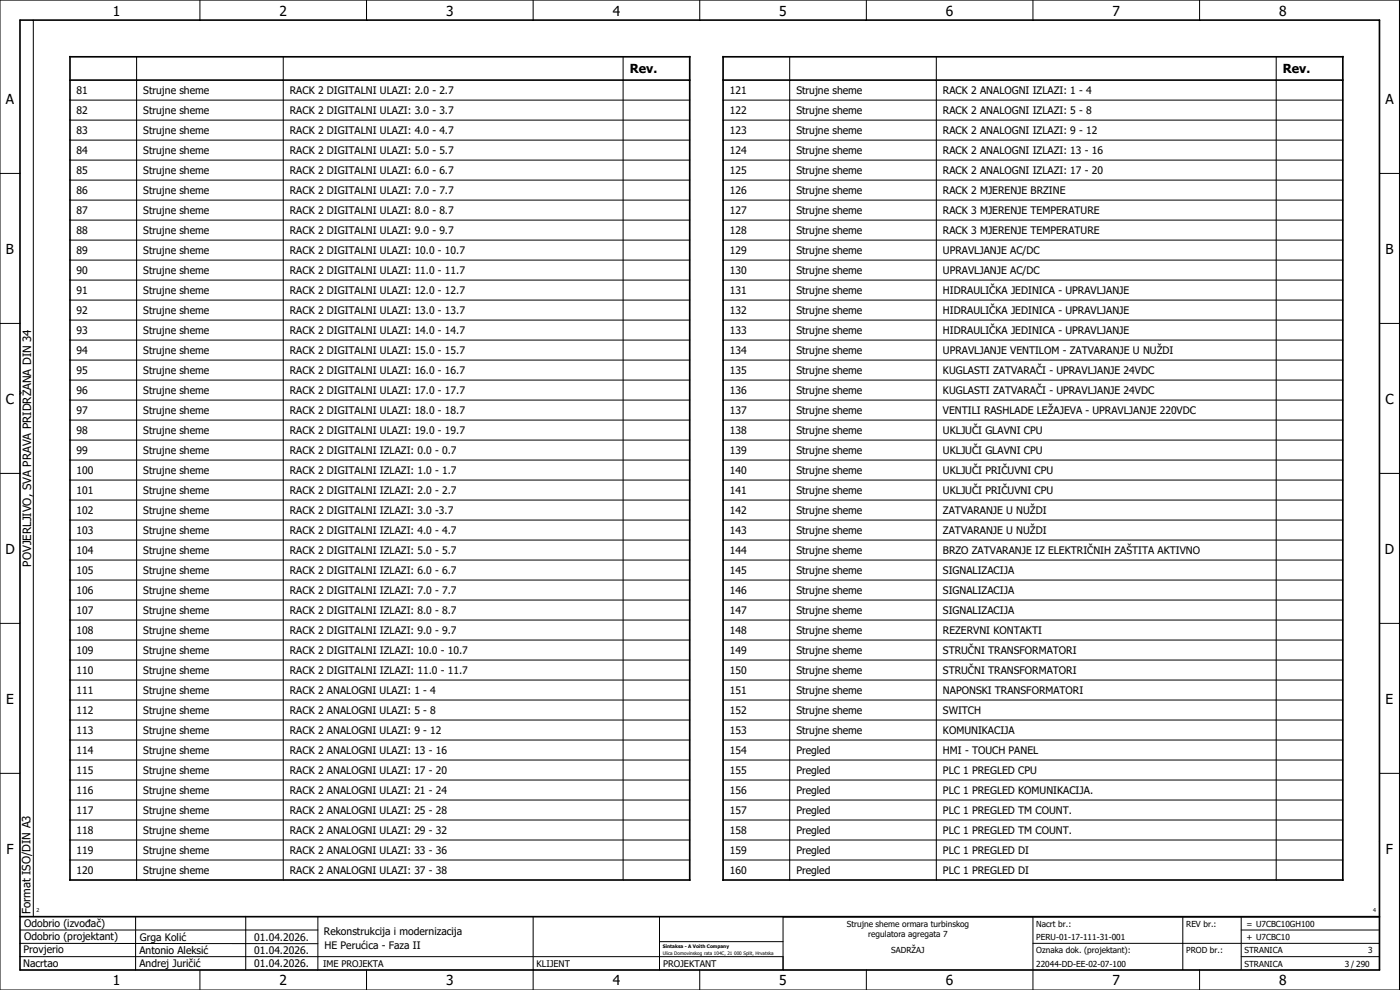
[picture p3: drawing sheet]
<svg xmlns="http://www.w3.org/2000/svg" width="420mm" height="297mm" viewBox="0 0 420 297" stroke-linecap="round" stroke-linejoin="round" font-family="sans-serif">
<defs><g id="words">
<g font-size="4.1">
<text x="33.9" y="4.7">1</text>
<text x="83.9" y="4.7">2</text>
<text x="133.9" y="4.7">3</text>
<text x="183.9" y="4.7">4</text>
<text x="233.9" y="4.7">5</text>
<text x="283.9" y="4.7">6</text>
<text x="333.9" y="4.7">7</text>
<text x="383.9" y="4.7">8</text>
<text x="1.8" y="31.2">A</text>
<text x="415.8" y="31.2">A</text>
<text x="1.8" y="76.2">B</text>
<text x="415.8" y="76.2">B</text>
<text x="1.8" y="121.2">C</text>
<text x="415.8" y="121.2">C</text>
<text x="1.6" y="166.2">D</text>
<text x="415.6" y="166.2">D</text>
<text x="1.8" y="211.2">E</text>
<text x="415.8" y="211.2">E</text>
<text x="1.9" y="256.2">F</text>
<text x="415.9" y="256.2">F</text>
<text x="33.9" y="295.7">1</text>
<text x="83.9" y="295.7">2</text>
<text x="133.9" y="295.7">3</text>
<text x="183.9" y="295.7">4</text>
<text x="233.9" y="295.7">5</text>
<text x="283.9" y="295.7">6</text>
<text x="333.9" y="295.7">7</text>
<text x="383.9" y="295.7">8</text>
</g>
<g font-size="3.7">
<text x="189" y="22">Rev.</text>
<text x="385" y="22">Rev.</text>
</g>
<g font-size="3.4">
<text x="9.4" y="170" transform="rotate(-90 9.4 170)">POVJERLJIVO, SVA PRAVA PRIDRŽANA DIN 34</text>
<text x="9.2" y="274.3" transform="rotate(-90 9.2 274.3)">Format ISO/DIN A3</text>
</g>
<g font-size="3.1">
<text x="23" y="28.3">81</text>
<text x="43" y="28.3">Strujne sheme</text>
<text x="87" y="28.3">RACK 2 DIGITALNI ULAZI: 2.0 - 2.7</text>
<text x="219" y="28.3">121</text>
<text x="239" y="28.3">Strujne sheme</text>
<text x="283" y="28.3">RACK 2 ANALOGNI IZLAZI: 1 - 4</text>
<text x="23" y="34.3">82</text>
<text x="43" y="34.3">Strujne sheme</text>
<text x="87" y="34.3">RACK 2 DIGITALNI ULAZI: 3.0 - 3.7</text>
<text x="219" y="34.3">122</text>
<text x="239" y="34.3">Strujne sheme</text>
<text x="283" y="34.3">RACK 2 ANALOGNI IZLAZI: 5 - 8</text>
<text x="23" y="40.3">83</text>
<text x="43" y="40.3">Strujne sheme</text>
<text x="87" y="40.3">RACK 2 DIGITALNI ULAZI: 4.0 - 4.7</text>
<text x="219" y="40.3">123</text>
<text x="239" y="40.3">Strujne sheme</text>
<text x="283" y="40.3">RACK 2 ANALOGNI IZLAZI: 9 - 12</text>
<text x="23" y="46.3">84</text>
<text x="43" y="46.3">Strujne sheme</text>
<text x="87" y="46.3">RACK 2 DIGITALNI ULAZI: 5.0 - 5.7</text>
<text x="219" y="46.3">124</text>
<text x="239" y="46.3">Strujne sheme</text>
<text x="283" y="46.3">RACK 2 ANALOGNI IZLAZI: 13 - 16</text>
<text x="23" y="52.3">85</text>
<text x="43" y="52.3">Strujne sheme</text>
<text x="87" y="52.3">RACK 2 DIGITALNI ULAZI: 6.0 - 6.7</text>
<text x="219" y="52.3">125</text>
<text x="239" y="52.3">Strujne sheme</text>
<text x="283" y="52.3">RACK 2 ANALOGNI IZLAZI: 17 - 20</text>
<text x="23" y="58.3">86</text>
<text x="43" y="58.3">Strujne sheme</text>
<text x="87" y="58.3">RACK 2 DIGITALNI ULAZI: 7.0 - 7.7</text>
<text x="219" y="58.3">126</text>
<text x="239" y="58.3">Strujne sheme</text>
<text x="283" y="58.3">RACK 2 MJERENJE BRZINE</text>
<text x="23" y="64.3">87</text>
<text x="43" y="64.3">Strujne sheme</text>
<text x="87" y="64.3">RACK 2 DIGITALNI ULAZI: 8.0 - 8.7</text>
<text x="219" y="64.3">127</text>
<text x="239" y="64.3">Strujne sheme</text>
<text x="283" y="64.3">RACK 3 MJERENJE TEMPERATURE</text>
<text x="23" y="70.3">88</text>
<text x="43" y="70.3">Strujne sheme</text>
<text x="87" y="70.3">RACK 2 DIGITALNI ULAZI: 9.0 - 9.7</text>
<text x="219" y="70.3">128</text>
<text x="239" y="70.3">Strujne sheme</text>
<text x="283" y="70.3">RACK 3 MJERENJE TEMPERATURE</text>
<text x="23" y="76.3">89</text>
<text x="43" y="76.3">Strujne sheme</text>
<text x="87" y="76.3">RACK 2 DIGITALNI ULAZI: 10.0 - 10.7</text>
<text x="219" y="76.3">129</text>
<text x="239" y="76.3">Strujne sheme</text>
<text x="283" y="76.3">UPRAVLJANJE AC/DC</text>
<text x="23" y="82.3">90</text>
<text x="43" y="82.3">Strujne sheme</text>
<text x="87" y="82.3">RACK 2 DIGITALNI ULAZI: 11.0 - 11.7</text>
<text x="219" y="82.3">130</text>
<text x="239" y="82.3">Strujne sheme</text>
<text x="283" y="82.3">UPRAVLJANJE AC/DC</text>
<text x="23" y="88.3">91</text>
<text x="43" y="88.3">Strujne sheme</text>
<text x="87" y="88.3">RACK 2 DIGITALNI ULAZI: 12.0 - 12.7</text>
<text x="219" y="88.3">131</text>
<text x="239" y="88.3">Strujne sheme</text>
<text x="283" y="88.3">HIDRAULIČKA JEDINICA - UPRAVLJANJE</text>
<text x="23" y="94.3">92</text>
<text x="43" y="94.3">Strujne sheme</text>
<text x="87" y="94.3">RACK 2 DIGITALNI ULAZI: 13.0 - 13.7</text>
<text x="219" y="94.3">132</text>
<text x="239" y="94.3">Strujne sheme</text>
<text x="283" y="94.3">HIDRAULIČKA JEDINICA - UPRAVLJANJE</text>
<text x="23" y="100.3">93</text>
<text x="43" y="100.3">Strujne sheme</text>
<text x="87" y="100.3">RACK 2 DIGITALNI ULAZI: 14.0 - 14.7</text>
<text x="219" y="100.3">133</text>
<text x="239" y="100.3">Strujne sheme</text>
<text x="283" y="100.3">HIDRAULIČKA JEDINICA - UPRAVLJANJE</text>
<text x="23" y="106.3">94</text>
<text x="43" y="106.3">Strujne sheme</text>
<text x="87" y="106.3">RACK 2 DIGITALNI ULAZI: 15.0 - 15.7</text>
<text x="219" y="106.3">134</text>
<text x="239" y="106.3">Strujne sheme</text>
<text x="283" y="106.3">UPRAVLJANJE VENTILOM - ZATVARANJE U NUŽDI</text>
<text x="23" y="112.3">95</text>
<text x="43" y="112.3">Strujne sheme</text>
<text x="87" y="112.3">RACK 2 DIGITALNI ULAZI: 16.0 - 16.7</text>
<text x="219" y="112.3">135</text>
<text x="239" y="112.3">Strujne sheme</text>
<text x="283" y="112.3">KUGLASTI ZATVARAČI - UPRAVLJANJE 24VDC</text>
<text x="23" y="118.3">96</text>
<text x="43" y="118.3">Strujne sheme</text>
<text x="87" y="118.3">RACK 2 DIGITALNI ULAZI: 17.0 - 17.7</text>
<text x="219" y="118.3">136</text>
<text x="239" y="118.3">Strujne sheme</text>
<text x="283" y="118.3">KUGLASTI ZATVARAČI - UPRAVLJANJE 24VDC</text>
<text x="23" y="124.3">97</text>
<text x="43" y="124.3">Strujne sheme</text>
<text x="87" y="124.3">RACK 2 DIGITALNI ULAZI: 18.0 - 18.7</text>
<text x="219" y="124.3">137</text>
<text x="239" y="124.3">Strujne sheme</text>
<text x="283" y="124.3">VENTILI RASHLADE LEŽAJEVA - UPRAVLJANJE 220VDC</text>
<text x="23" y="130.3">98</text>
<text x="43" y="130.3">Strujne sheme</text>
<text x="87" y="130.3">RACK 2 DIGITALNI ULAZI: 19.0 - 19.7</text>
<text x="219" y="130.3">138</text>
<text x="239" y="130.3">Strujne sheme</text>
<text x="283" y="130.3">UKLJUČI GLAVNI CPU</text>
<text x="23" y="136.3">99</text>
<text x="43" y="136.3">Strujne sheme</text>
<text x="87" y="136.3">RACK 2 DIGITALNI IZLAZI: 0.0 - 0.7</text>
<text x="219" y="136.3">139</text>
<text x="239" y="136.3">Strujne sheme</text>
<text x="283" y="136.3">UKLJUČI GLAVNI CPU</text>
<text x="23" y="142.3">100</text>
<text x="43" y="142.3">Strujne sheme</text>
<text x="87" y="142.3">RACK 2 DIGITALNI IZLAZI: 1.0 - 1.7</text>
<text x="219" y="142.3">140</text>
<text x="239" y="142.3">Strujne sheme</text>
<text x="283" y="142.3">UKLJUČI PRIČUVNI CPU</text>
<text x="23" y="148.3">101</text>
<text x="43" y="148.3">Strujne sheme</text>
<text x="87" y="148.3">RACK 2 DIGITALNI IZLAZI: 2.0 - 2.7</text>
<text x="219" y="148.3">141</text>
<text x="239" y="148.3">Strujne sheme</text>
<text x="283" y="148.3">UKLJUČI PRIČUVNI CPU</text>
<text x="23" y="154.3">102</text>
<text x="43" y="154.3">Strujne sheme</text>
<text x="87" y="154.3">RACK 2 DIGITALNI IZLAZI: 3.0 -3.7</text>
<text x="219" y="154.3">142</text>
<text x="239" y="154.3">Strujne sheme</text>
<text x="283" y="154.3">ZATVARANJE U NUŽDI</text>
<text x="23" y="160.3">103</text>
<text x="43" y="160.3">Strujne sheme</text>
<text x="87" y="160.3">RACK 2 DIGITALNI IZLAZI: 4.0 - 4.7</text>
<text x="219" y="160.3">143</text>
<text x="239" y="160.3">Strujne sheme</text>
<text x="283" y="160.3">ZATVARANJE U NUŽDI</text>
<text x="23" y="166.3">104</text>
<text x="43" y="166.3">Strujne sheme</text>
<text x="87" y="166.3">RACK 2 DIGITALNI IZLAZI: 5.0 - 5.7</text>
<text x="219" y="166.3">144</text>
<text x="239" y="166.3">Strujne sheme</text>
<text x="283" y="166.3">BRZO ZATVARANJE IZ ELEKTRIČNIH ZAŠTITA AKTIVNO</text>
<text x="23" y="172.3">105</text>
<text x="43" y="172.3">Strujne sheme</text>
<text x="87" y="172.3">RACK 2 DIGITALNI IZLAZI: 6.0 - 6.7</text>
<text x="219" y="172.3">145</text>
<text x="239" y="172.3">Strujne sheme</text>
<text x="283" y="172.3">SIGNALIZACIJA</text>
<text x="23" y="178.3">106</text>
<text x="43" y="178.3">Strujne sheme</text>
<text x="87" y="178.3">RACK 2 DIGITALNI IZLAZI: 7.0 - 7.7</text>
<text x="219" y="178.3">146</text>
<text x="239" y="178.3">Strujne sheme</text>
<text x="283" y="178.3">SIGNALIZACIJA</text>
<text x="23" y="184.3">107</text>
<text x="43" y="184.3">Strujne sheme</text>
<text x="87" y="184.3">RACK 2 DIGITALNI IZLAZI: 8.0 - 8.7</text>
<text x="219" y="184.3">147</text>
<text x="239" y="184.3">Strujne sheme</text>
<text x="283" y="184.3">SIGNALIZACIJA</text>
<text x="23" y="190.3">108</text>
<text x="43" y="190.3">Strujne sheme</text>
<text x="87" y="190.3">RACK 2 DIGITALNI IZLAZI: 9.0 - 9.7</text>
<text x="219" y="190.3">148</text>
<text x="239" y="190.3">Strujne sheme</text>
<text x="283" y="190.3">REZERVNI KONTAKTI</text>
<text x="23" y="196.3">109</text>
<text x="43" y="196.3">Strujne sheme</text>
<text x="87" y="196.3">RACK 2 DIGITALNI IZLAZI: 10.0 - 10.7</text>
<text x="219" y="196.3">149</text>
<text x="239" y="196.3">Strujne sheme</text>
<text x="283" y="196.3">STRUČNI TRANSFORMATORI</text>
<text x="23" y="202.3">110</text>
<text x="43" y="202.3">Strujne sheme</text>
<text x="87" y="202.3">RACK 2 DIGITALNI IZLAZI: 11.0 - 11.7</text>
<text x="219" y="202.3">150</text>
<text x="239" y="202.3">Strujne sheme</text>
<text x="283" y="202.3">STRUČNI TRANSFORMATORI</text>
<text x="23" y="208.3">111</text>
<text x="43" y="208.3">Strujne sheme</text>
<text x="87" y="208.3">RACK 2 ANALOGNI ULAZI: 1 - 4</text>
<text x="219" y="208.3">151</text>
<text x="239" y="208.3">Strujne sheme</text>
<text x="283" y="208.3">NAPONSKI TRANSFORMATORI</text>
<text x="23" y="214.3">112</text>
<text x="43" y="214.3">Strujne sheme</text>
<text x="87" y="214.3">RACK 2 ANALOGNI ULAZI: 5 - 8</text>
<text x="219" y="214.3">152</text>
<text x="239" y="214.3">Strujne sheme</text>
<text x="283" y="214.3">SWITCH</text>
<text x="23" y="220.3">113</text>
<text x="43" y="220.3">Strujne sheme</text>
<text x="87" y="220.3">RACK 2 ANALOGNI ULAZI: 9 - 12</text>
<text x="219" y="220.3">153</text>
<text x="239" y="220.3">Strujne sheme</text>
<text x="283" y="220.3">KOMUNIKACIJA</text>
<text x="23" y="226.3">114</text>
<text x="43" y="226.3">Strujne sheme</text>
<text x="87" y="226.3">RACK 2 ANALOGNI ULAZI: 13 - 16</text>
<text x="219" y="226.3">154</text>
<text x="239" y="226.3">Pregled</text>
<text x="283" y="226.3">HMI - TOUCH PANEL</text>
<text x="23" y="232.3">115</text>
<text x="43" y="232.3">Strujne sheme</text>
<text x="87" y="232.3">RACK 2 ANALOGNI ULAZI: 17 - 20</text>
<text x="219" y="232.3">155</text>
<text x="239" y="232.3">Pregled</text>
<text x="283" y="232.3">PLC 1 PREGLED CPU</text>
<text x="23" y="238.3">116</text>
<text x="43" y="238.3">Strujne sheme</text>
<text x="87" y="238.3">RACK 2 ANALOGNI ULAZI: 21 - 24</text>
<text x="219" y="238.3">156</text>
<text x="239" y="238.3">Pregled</text>
<text x="283" y="238.3">PLC 1 PREGLED KOMUNIKACIJA.</text>
<text x="23" y="244.3">117</text>
<text x="43" y="244.3">Strujne sheme</text>
<text x="87" y="244.3">RACK 2 ANALOGNI ULAZI: 25 - 28</text>
<text x="219" y="244.3">157</text>
<text x="239" y="244.3">Pregled</text>
<text x="283" y="244.3">PLC 1 PREGLED TM COUNT.</text>
<text x="23" y="250.3">118</text>
<text x="43" y="250.3">Strujne sheme</text>
<text x="87" y="250.3">RACK 2 ANALOGNI ULAZI: 29 - 32</text>
<text x="219" y="250.3">158</text>
<text x="239" y="250.3">Pregled</text>
<text x="283" y="250.3">PLC 1 PREGLED TM COUNT.</text>
<text x="23" y="256.3">119</text>
<text x="43" y="256.3">Strujne sheme</text>
<text x="87" y="256.3">RACK 2 ANALOGNI ULAZI: 33 - 36</text>
<text x="219" y="256.3">159</text>
<text x="239" y="256.3">Pregled</text>
<text x="283" y="256.3">PLC 1 PREGLED DI</text>
<text x="23" y="262.3">120</text>
<text x="43" y="262.3">Strujne sheme</text>
<text x="87" y="262.3">RACK 2 ANALOGNI ULAZI: 37 - 38</text>
<text x="219" y="262.3">160</text>
<text x="239" y="262.3">Pregled</text>
<text x="283" y="262.3">PLC 1 PREGLED DI</text>
<text x="7.2" y="278.1">Odobrio (izvođač)</text>
<text x="97.2" y="280.5">Rekonstrukcija i modernizacija</text>
<text x="7.1" y="286.1">Provjerio</text>
<text x="7.2" y="282.1">Odobrio (projektant)</text>
<text x="41.8" y="286.2">Antonio Aleksić</text>
<text x="42" y="282.3">Grga Kolić</text>
<text x="76.3" y="282.3">01.04.2026.</text>
<text x="76.3" y="286.3">01.04.2026.</text>
<text x="97.4" y="284.8">HE Perućica - Faza II</text>
<text x="6.9" y="290">Nacrtao</text>
<text x="41.8" y="290.3">Andrej Juričić</text>
<text x="76.3" y="290.3">01.04.2026.</text>
</g>
<g font-size="2.7">
<text x="97" y="290.1">IME PROJEKTA</text>
<text x="161" y="290.1">KLIJENT</text>
<text x="199" y="290.1">PROJEKTANT</text>
</g>
<g font-size="2.5">
<text x="254.1" y="278">Strujne sheme ormara turbinskog</text>
<text x="260.6" y="281">regulatora agregata 7</text>
<text x="311" y="278">Nacrt br.:</text>
<text x="356" y="278">REV br.:</text>
<text x="374.1" y="278">= U7CBC10GH100</text>
<text x="267.5" y="286">SADRŽAJ</text>
<text x="311" y="286">Oznaka dok. (projektant):</text>
<text x="311" y="282">PERU-01-17-111-31-001</text>
<text x="356" y="286">PROD br.:</text>
<text x="373.5" y="286">STRANICA</text>
<text x="374.1" y="282.1">+ U7CBC10</text>
<text x="410.6" y="286">3</text>
<text x="311" y="290">22044-DD-EE-02-07-100</text>
<text x="373.5" y="290">STRANICA</text>
<text x="403.6" y="290">3 / 290</text>
</g>
<g font-size="1.6">
<text x="11" y="273.7">2</text>
<text x="412.1" y="273.7">4</text>
</g>
<g font-size="1.4">
<text x="198.9" y="284.4">Sintaksa - A Voith Company</text>
<text x="198.9" y="286.4">Ulica Domovinskog rata 104C, 21 000 Split, Hrvatska</text>
</g>
</g></defs>
<g fill="none" stroke="#000" stroke-width=".3">
<path d="M0 0h420v297h-420zM10 6v269M41 17v247M60 0v6M85 17v247M110 0v6M160 0v6M187 17v247M210 0v6M237 17v247M260 0v6M281 17v247"/>
<path d="M310 0v6M360 0v6M383 17v247M21 30h186M21 36h186M217 30h186M217 36h186M0 52h6M21 42h186M21 48h186M21 54h186M217 42h186"/>
<path d="M217 48h186M217 54h186M414 52h6M21 78h186M21 60h186M21 72h186M21 66h186M217 78h186M217 60h186M217 72h186M217 66h186M0 97h6"/>
<path d="M21 84h186M21 96h186M21 90h186M217 84h186M217 96h186M217 90h186M414 97h6M21 108h186M21 114h186M21 102h186M217 108h186M217 114h186"/>
<path d="M217 102h186M21 120h186M21 132h186M21 138h186M21 126h186M217 120h186M217 132h186M217 138h186M217 126h186M0 142h6M21 144h186M21 156h186"/>
<path d="M21 150h186M217 144h186M217 156h186M217 150h186M414 142h6M21 174h186M21 168h186M21 162h186M217 174h186M217 168h186M217 162h186M414 176.3v87.4"/>
<path d="M0 187h6M21 180h186M21 192h186M21 198h186M21 186h186M217 180h186M217 192h186M217 198h186M217 186h186M414 187h6M21 204h186M21 216h186"/>
<path d="M21 210h186M217 204h186M217 216h186M217 210h186M0 232h6M21 222h186M21 228h186M21 234h186M217 222h186M217 228h186M217 234h186M414 232h6"/>
<path d="M21 240h186M21 246h186M21 252h186M21 258h186M217 240h186M217 246h186M217 252h186M217 258h186M6 279h89.4M40.7 275v16M73.7 274.9v16M95.4 275.1v16"/>
<path d="M160 275v22M197.9 275.1v16M310 275v22M355 275v16M372.5 279h41.5M372.5 275v16M414 275h-179v16M6 283l89.4 .1M6 287h229M60 291v6M110 291v6M197.9 282.5h37.1"/>
<path d="M210 291v6M260 291v6M310 283h104M360 291v6M372.5 287h41.5"/>
</g>
<path d="M6 6h408v285h-408zM21 17h186v247h-186zM217 17h186v247h-186zM21 24h186M217 24h186M6 275h408" fill="none" stroke="#000" stroke-width=".5"/>
<use href="#words"/>
</svg>
